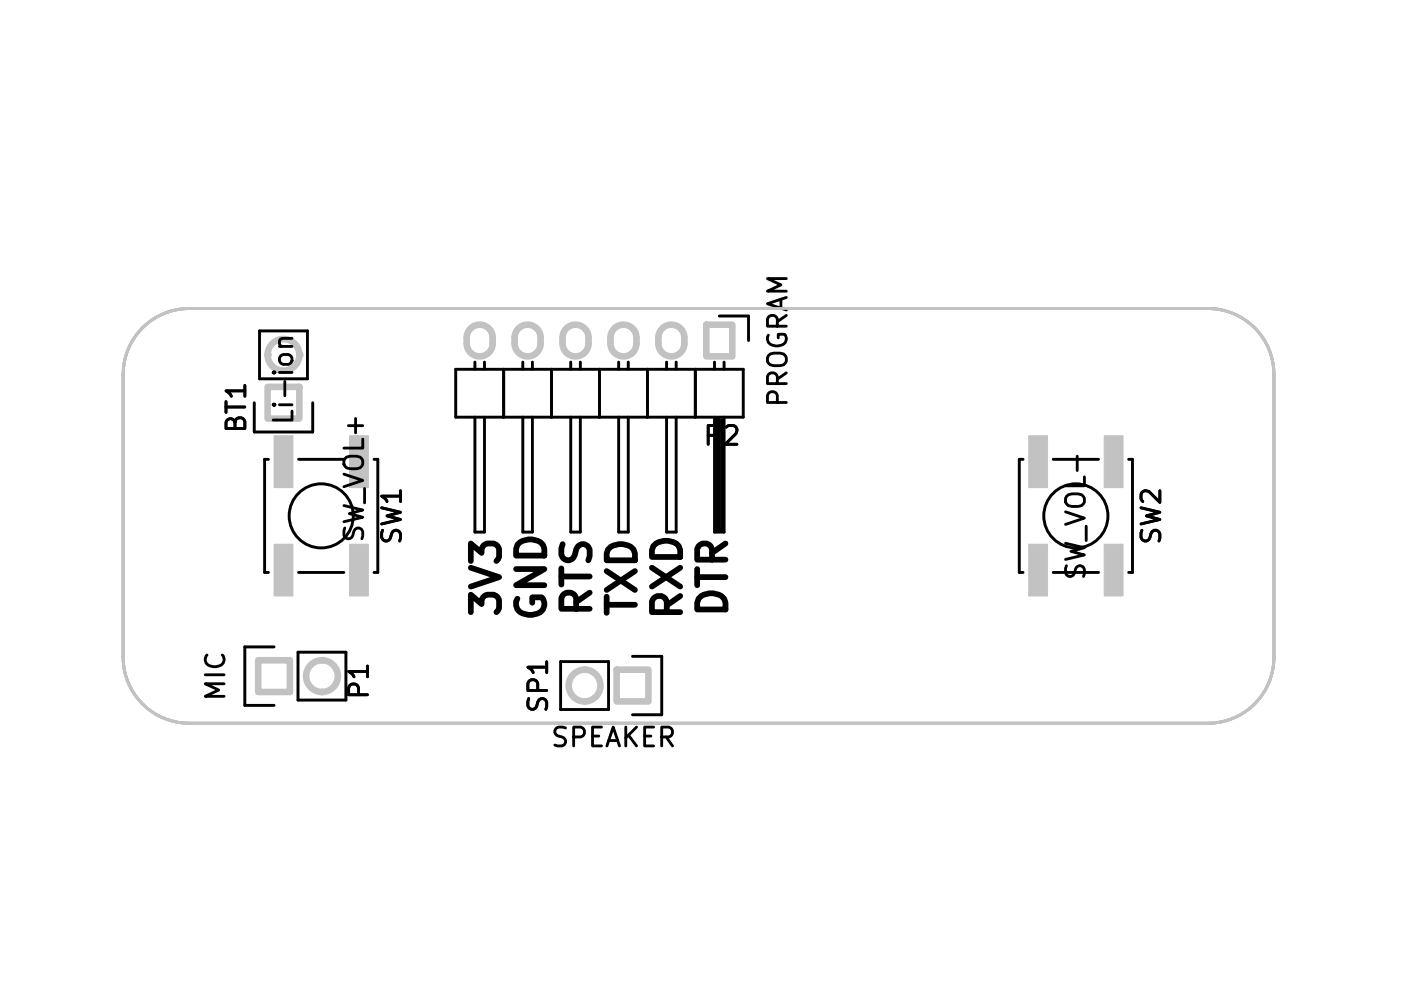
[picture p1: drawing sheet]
<svg xmlns="http://www.w3.org/2000/svg" width="297mm" height="210mm" viewBox="0 0 297 210" stroke-linecap="round" stroke-linejoin="round" font-family="sans-serif">
<defs><g id="words">
<g font-size="8.4">
<text x="106.1" y="129.9" transform="rotate(-90 106.1 129.9)">3V3</text>
<text x="115.7" y="131.7" transform="rotate(-90 115.7 131.7)">GND</text>
<text x="125.3" y="130.8" transform="rotate(-90 125.3 130.8)">RTS</text>
<text x="134.9" y="130.8" transform="rotate(-90 134.9 130.8)">TXD</text>
<text x="144.5" y="131.3" transform="rotate(-90 144.5 131.3)">RXD</text>
<text x="154.1" y="131" transform="rotate(-90 154.1 131)">DTR</text>
</g>
<g font-size="5.6">
<text x="62.1" y="88" transform="rotate(-90 62.1 88)">Li-ion</text>
<text x="166.9" y="86.8" transform="rotate(-90 166.9 86.8)">PROGRAM</text>
<text x="52.1" y="91.7" transform="rotate(-90 52.1 91.7)">BT1</text>
<text x="149.7" y="94.5">P2</text>
<text x="77.1" y="114.8" transform="rotate(-90 77.1 114.8)">SW_VOL+</text>
<text x="85.1" y="115.5" transform="rotate(-90 85.1 115.5)">SW1</text>
<text x="246.1" y="115.5" transform="rotate(-90 246.1 115.5)">SW2</text>
<text x="230.1" y="122.1" transform="rotate(-90 230.1 122.1)">SW_VOL-</text>
<text x="47.7" y="148.6" transform="rotate(-90 47.7 148.6)">MIC</text>
<text x="78.1" y="147.9" transform="rotate(-90 78.1 147.9)">P1</text>
<text x="116.1" y="150.7" transform="rotate(-90 116.1 150.7)">SP1</text>
<text x="116.6" y="158.5">SPEAKER</text>
</g>
</g></defs>
<g fill="none" stroke="#c2c2c2" stroke-width=".6">
<path d="M30.2 69.6a14 14 0 0 1 9.9-4.1h216a14 14 0 0 1 14 14v60a14 14 0 0 1-14 14h-216a14 14 0 0 1-14-14v-60a14 14 0 0 1 4.1-9.9zM55 70.2h10.2v10.2h-10.2zM96.6 78.3h61v10.2h-61zM100.7 76.8v1.5M102.7 76.8v1.5M106.8 78.3v10.2M110.8 76.8v1.5M112.9 76.8v1.5M116.9 78.3v10.2M121 76.8v1.5M123 76.8v1.5M127.1 78.3v10.2"/>
<path d="M131.2 76.8v1.5M133.2 76.8v1.5M137.3 78.3v10.2M141.3 76.8v1.5M143.4 76.8v1.5M147.4 78.3v10.2M151.5 76.8v1.5M152.5 67.1h6.2v5.2M153.5 76.8v1.5M56.9 97.5h-.8v24h.8M63.3 97.5h9.6M66.3 85.5v6.2h-12.4"/>
<path d="M79.3 97.5h.8v24h-.8M100.7 88.5v24.4M102.7 88.5v24.4M110.8 88.5v24.4M112.9 88.5v24.4M121 88.5v24.4M123 88.5v24.4M131.2 88.5v24.4M133.2 88.5v24.4M141.3 88.5v24.4M143.4 88.5v24.4M151.5 88.5v24.4"/>
<path d="M152 89v23.4M152.5 89v23.4M153 89v23.4M153.5 88.5v24.4M216.9 97.5h-.8v24h.8M223.3 97.5h9.6M239.3 97.5h.8v24h-.8M58.1 137.3h-6.2v12.4h6.2M63.2 138.4h10.1v10.1h-10.1zM63.3 121.5h9.6M134.1 139.3h6.2v12.4h-6.2M223.3 121.5h9.6"/>
<path d="M118.9 140.4h10.1v10.1h-10.1z"/>
<circle cx="68.1" cy="109.5" r="6.8"/>
<circle cx="228.1" cy="109.5" r="6.8"/>
</g>
<g fill="#c2c2c2" stroke="#c2c2c2" stroke-width=".21">
<path d="M58.1 92.5h4v11h-4z"/>
<path d="M58.1 115.5h4v11h-4z"/>
<path d="M74.1 115.5h4v11h-4z"/>
<path d="M74.1 92.5h4v11h-4z"/>
<path d="M234.1 115.5h4v11h-4z"/>
<path d="M234.1 92.5h4v11h-4z"/>
<path d="M218.1 92.5h4v11h-4z"/>
<path d="M218.1 115.5h4v11h-4z"/>
</g>
<g fill="#c2c2c2">
<circle cx="63.5" cy="75.3" r=".7"/>
<circle cx="56.7" cy="75.3" r=".7"/>
</g>
<path d="M54.7 140.1h6.8v6.7h-6.8z" fill="none" stroke="#c2c2c2" stroke-width="1.4"/>
<g fill="#c2c2c2">
<circle cx="68.3" cy="146.8" r=".7"/>
<circle cx="68.3" cy="140.1" r=".7"/>
</g>
<g fill="none" stroke="#c2c2c2" stroke-width="1.4">
<path d="M99.8 69.7a2.75 2.75 0 0 1 3-.6 2.75 2.75 0 0 1 1.7 2.5v1.3a2.75 2.75 0 0 1-2.8 2.7 2.75 2.75 0 0 1-2.7-2.7v-1.3a2.75 2.75 0 0 1 .8-1.9zM109.9 69.7a2.75 2.75 0 0 1 3-.6 2.75 2.75 0 0 1 1.7 2.5v1.3a2.75 2.75 0 0 1-2.7 2.7 2.75 2.75 0 0 1-2.8-2.7v-1.3a2.75 2.75 0 0 1 .8-1.9zM120.1 69.7a2.75 2.75 0 0 1 3-.6 2.75 2.75 0 0 1 1.7 2.5v1.3a2.75 2.75 0 0 1-2.8 2.7 2.75 2.75 0 0 1-2.7-2.7v-1.3a2.75 2.75 0 0 1 .8-1.9zM130.2 69.7a2.75 2.75 0 0 1 3-.6 2.75 2.75 0 0 1 1.7 2.5v1.3a2.75 2.75 0 0 1-2.7 2.7 2.75 2.75 0 0 1-2.8-2.7v-1.3a2.75 2.75 0 0 1 .8-1.9zM140.4 69.7a2.75 2.75 0 0 1 3-.6 2.75 2.75 0 0 1 1.7 2.5v1.3a2.75 2.75 0 0 1-2.8 2.7 2.75 2.75 0 0 1-2.7-2.7v-1.3a2.75 2.75 0 0 1 .8-1.9zM149.8 68.9h5.5v6.7h-5.5zM130.7 142.1h6.8v6.7h-6.8z"/>
<circle cx="68.3" cy="143.5" r="3.4"/>
</g>
<g fill="#c2c2c2">
<circle cx="123.9" cy="142.1" r=".7"/>
<circle cx="123.9" cy="148.8" r=".7"/>
</g>
<circle cx="123.9" cy="145.5" r="3.4" fill="none" stroke="#c2c2c2" stroke-width="1.4"/>
<path d="M30.2 69.6a14 14 0 0 1 9.9-4.1h216a14 14 0 0 1 14 14v60a14 14 0 0 1-14 14h-216a14 14 0 0 1-14-14v-60a14 14 0 0 1 4.1-9.9z" fill="none" stroke="#c2c2c2" stroke-width=".6"/>
<g fill="none" stroke="#000" stroke-width=".6">
<path d="M55 70.2h10.2v10.2h-10.2zM96.6 78.3h61v10.2h-61zM100.7 76.8v1.5M102.7 76.8v1.5M106.8 78.3v10.2M110.8 76.8v1.5M112.9 76.8v1.5M116.9 78.3v10.2M121 76.8v1.5M123 76.8v1.5M127.1 78.3v10.2M131.2 76.8v1.5"/>
<path d="M133.2 76.8v1.5M137.3 78.3v10.2M141.3 76.8v1.5M143.4 76.8v1.5M147.4 78.3v10.2M151.5 76.8v1.5M152.5 67.1h6.2v5.2M153.5 76.8v1.5M56.9 97.5h-.8v24h.8M63.3 97.5h9.6M66.3 85.5v6.2h-12.4M79.3 97.5h.8v24h-.8"/>
<path d="M100.7 88.5v24.4M102.7 88.5v24.4M110.8 88.5v24.4M112.9 88.5v24.4M121 88.5v24.4M123 88.5v24.4M131.2 88.5v24.4M133.2 88.5v24.4M141.3 88.5v24.4M143.4 88.5v24.4M151.5 88.5v24.4M152 89v23.4"/>
<path d="M152.5 89v23.4M153 89v23.4M153.5 88.5v24.4M216.9 97.5h-.8v24h.8M223.3 97.5h9.6M239.3 97.5h.8v24h-.8M58.1 137.3h-6.2v12.4h6.2M63.2 138.4h10.1v10.1h-10.1zM63.3 121.5h9.6M134.1 139.3h6.2v12.4h-6.2M223.3 121.5h9.6M118.9 140.4h10.1v10.1h-10.1z"/>
<circle cx="68.1" cy="109.5" r="6.8"/>
<circle cx="228.1" cy="109.5" r="6.8"/>
</g>
<use href="#words"/>
</svg>
